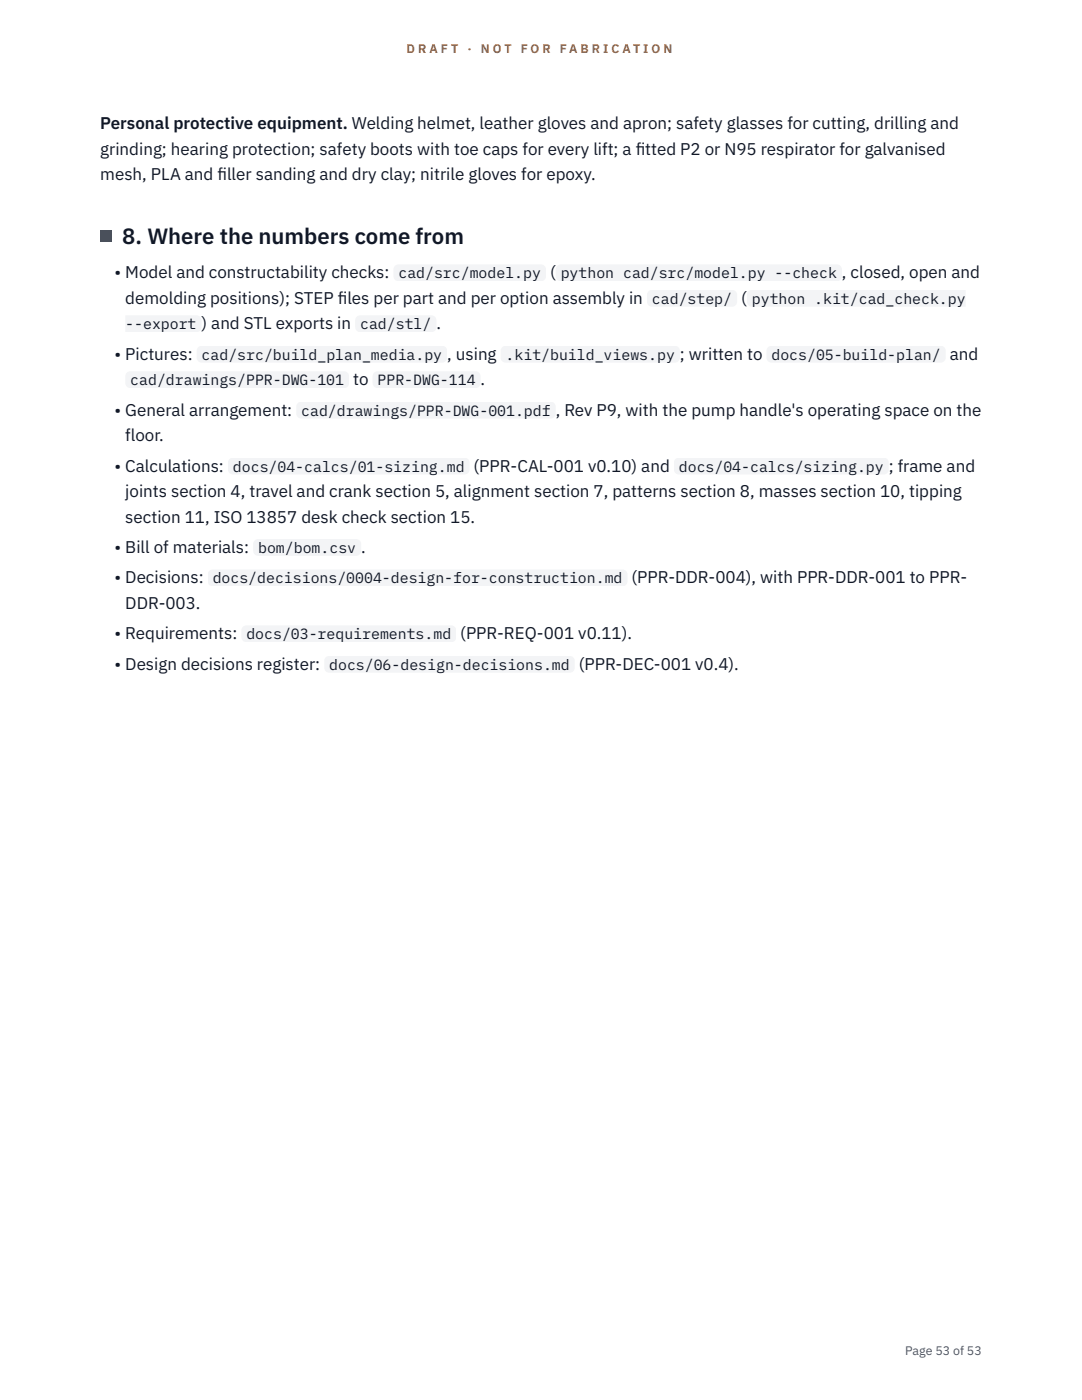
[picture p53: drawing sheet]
<svg xmlns="http://www.w3.org/2000/svg" width="216mm" height="279mm" viewBox="0 0 216 279" stroke-linecap="round" stroke-linejoin="round" font-family="sans-serif">
<defs><g id="words">
<text font-size="4.4" fill="#111827" x="24.4" y="48.6">8. Where the numbers come from</text>
<g font-size="3.4" fill="#111827">
<text x="20" y="25.8">Personal protective equipment. Welding helmet, leather gloves and apron; safety glasses for cutting, drilling and</text>
<text x="20" y="30.9">grinding; hearing protection; safety boots with toe caps for every lift; a f</text>
<text x="20" y="36">mesh, PLA and f</text>
<text x="43.4" y="36">iller sanding and dry clay; nitrile gloves for epoxy.</text>
<text x="126.8" y="30.9">itted P2 or N95 respirator for galvanised</text>
<text x="22.9" y="55.6">• Model and constructability checks:</text>
<text x="109.8" y="55.6">(</text>
<text x="168" y="55.6">, closed, open and</text>
<text x="25" y="60.6">demolding positions); STEP f</text>
<text x="40.2" y="65.7">) and STL exports in</text>
<text x="67.4" y="60.6">iles per part and per option assembly in</text>
<text x="87.1" y="65.7">.</text>
<text x="147.9" y="60.6">(</text>
<text x="22.9" y="71.8">• Pictures:</text>
<text x="89.2" y="71.8">, using</text>
<text x="135.7" y="71.8">; written to</text>
<text x="189.5" y="71.8">and</text>
<text x="70.5" y="76.9">to</text>
<text x="95.9" y="76.9">.</text>
<text x="22.9" y="83">• General arrangement:</text>
<text x="110.9" y="83">, Rev P9, with the pump handle's operating space on the</text>
<text x="25" y="88">floor.</text>
<text x="22.9" y="94.1">• Calculations:</text>
<text x="94.5" y="94.1">(PPR-CAL-001 v0.10) and</text>
<text x="177.4" y="94.1">; frame and</text>
<text x="25" y="99.2">joints section 4, travel and crank section 5, alignment section 7, patterns section 8, masses section 10, tipping</text>
<text x="25" y="104.3">section 11, ISO 13857 desk check section 15.</text>
<text x="22.9" y="110.4">• Bill of materials:</text>
<text x="72.1" y="110.4">.</text>
<text x="22.9" y="116.4">• Decisions:</text>
<text x="126" y="116.4">(PPR-DDR-004), with PPR-DDR-001 to PPR-</text>
<text x="25" y="121.5">DDR-003.</text>
<text x="22.9" y="127.6">• Requirements:</text>
<text x="91.9" y="127.6">(PPR-REQ-001 v0.11).</text>
<text x="22.9" y="133.7">• Design decisions register:</text>
<text x="115.5" y="133.7">(PPR-DEC-001 v0.4).</text>
</g>
<g font-size="3" fill="#111827">
<text x="79.5" y="55.6">cad/src/model.py</text>
<text x="111.9" y="55.6">python cad/src/model.py --check</text>
<text x="25" y="65.7">--export</text>
<text x="71.9" y="65.7">cad/stl/</text>
<text x="130.1" y="60.6">cad/step/</text>
<text x="150" y="60.6">python .kit/cad_check.py</text>
<text x="40.2" y="71.8">cad/src/build_plan_media.py</text>
<text x="100.9" y="71.8">.kit/build_views.py</text>
<text x="153.9" y="71.8">docs/05-build-plan/</text>
<text x="26" y="76.9">cad/drawings/PPR-DWG-101</text>
<text x="75.3" y="76.9">PPR-DWG-114</text>
<text x="60.1" y="83">cad/drawings/PPR-DWG-001.pdf</text>
<text x="46.5" y="94.1">docs/04-calcs/01-sizing.md</text>
<text x="135.5" y="94.1">docs/04-calcs/sizing.py</text>
<text x="51.5" y="110.4">bom/bom.csv</text>
<text x="42.4" y="116.4">docs/decisions/0004-design-for-construction.md</text>
<text x="49.2" y="127.6">docs/03-requirements.md</text>
<text x="65.7" y="133.7">docs/06-design-decisions.md</text>
</g>
<g font-size="2.5" fill="#b45309">
<text x="81.1" y="10.5">D R A F T</text>
<text x="93.3" y="10.5">·</text>
<text x="95.9" y="10.5">N O T</text>
<text x="103.9" y="10.5">F O R</text>
<text x="111.7" y="10.5">F A B R I C A T I O N</text>
</g>
<text font-size="2.5" fill="#4b5563" x="180.6" y="270.3">Page 53 of 53</text>
</g></defs>
<path d="M20 46h2.2v2.2h-2.2z" fill="#0f766e"/>
<g fill="#f3f4f6">
<path d="M78.5 52.8h30.5v3.3h-30.5z"/>
<path d="M110.9 52.8h57.1v3.3h-57.1z"/>
<path d="M129.1 57.8h18v3.4h-18z"/>
<path d="M149 57.8h43.7v3.4h-43.7z"/>
<path d="M25 62.9h15.2v3.4h-15.2z"/>
<path d="M70.9 62.9h16.2v3.4h-16.2z"/>
<path d="M39.2 69h50v3.4h-50z"/>
<path d="M99.9 69h35.8v3.4h-35.8z"/>
<path d="M152.9 69h35.8v3.4h-35.8z"/>
<path d="M25 74.1h44.7v3.4h-44.7z"/>
<path d="M74.3 74.1h21.6v3.4h-21.6z"/>
<path d="M59.1 80.2h51.8v3.3h-51.8z"/>
<path d="M45.5 91.3h48.2v3.4h-48.2z"/>
<path d="M134.5 91.3h42.9v3.4h-42.9z"/>
<path d="M50.5 107.6h21.6v3.3h-21.6z"/>
<path d="M41.4 113.6h83.8v3.4h-83.8z"/>
<path d="M48.2 124.8h42.9v3.4h-42.9z"/>
<path d="M64.7 130.9h50v3.4h-50z"/>
</g>
<use href="#words"/>
</svg>
